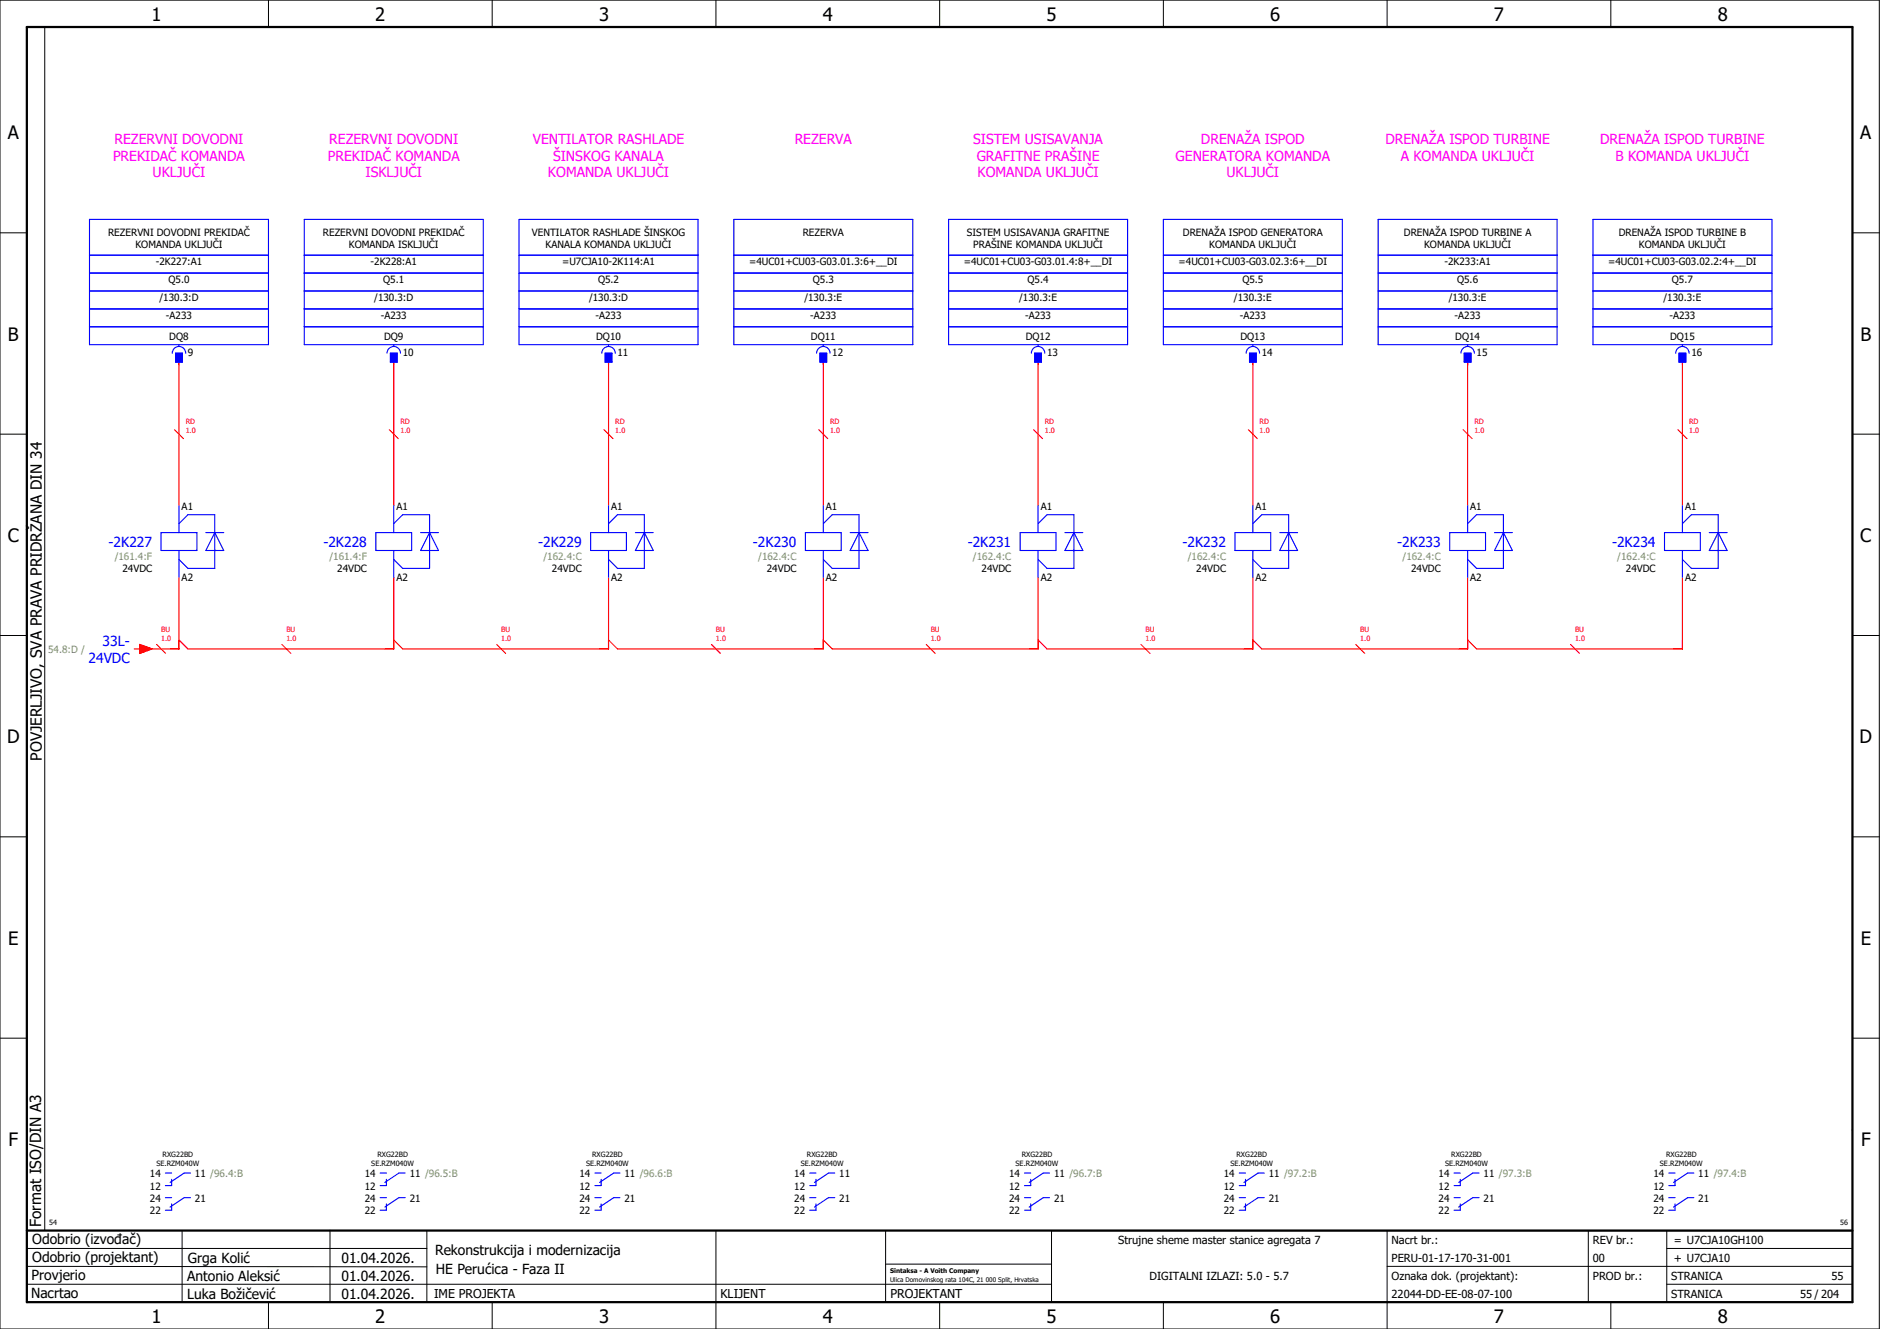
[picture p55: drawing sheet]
<svg xmlns="http://www.w3.org/2000/svg" width="420mm" height="297mm" viewBox="0 0 420 297" stroke-linecap="round" stroke-linejoin="round" font-family="sans-serif">
<defs><g id="words">
<g font-size="4.1">
<text x="33.9" y="4.7">1</text>
<text x="83.9" y="4.7">2</text>
<text x="133.9" y="4.7">3</text>
<text x="183.9" y="4.7">4</text>
<text x="233.9" y="4.7">5</text>
<text x="283.9" y="4.7">6</text>
<text x="333.9" y="4.7">7</text>
<text x="383.9" y="4.7">8</text>
<text x="1.8" y="31.2">A</text>
<text x="415.8" y="31.2">A</text>
<text x="1.8" y="76.2">B</text>
<text x="415.8" y="76.2">B</text>
<text x="1.8" y="121.2">C</text>
<text x="415.8" y="121.2">C</text>
<text x="1.6" y="166.2">D</text>
<text x="415.6" y="166.2">D</text>
<text x="1.8" y="211.2">E</text>
<text x="415.8" y="211.2">E</text>
<text x="1.9" y="256.2">F</text>
<text x="415.9" y="256.2">F</text>
<text x="33.9" y="295.7">1</text>
<text x="83.9" y="295.7">2</text>
<text x="133.9" y="295.7">3</text>
<text x="183.9" y="295.7">4</text>
<text x="233.9" y="295.7">5</text>
<text x="283.9" y="295.7">6</text>
<text x="333.9" y="295.7">7</text>
<text x="383.9" y="295.7">8</text>
</g>
<g font-size="3.4">
<text x="9.4" y="170" transform="rotate(-90 9.4 170)">POVJERLJIVO, SVA PRAVA PRIDRŽANA DIN 34</text>
<text x="9.2" y="274.3" transform="rotate(-90 9.2 274.3)">Format ISO/DIN A3</text>
</g>
<g font-size="3.1" fill="#f0f">
<text x="25.3" y="35.9">PREKIDAČ KOMANDA</text>
<text x="25.6" y="32.1">REZERVNI DOVODNI</text>
<text x="73.3" y="35.9">PREKIDAČ KOMANDA</text>
<text x="73.6" y="32.1">REZERVNI DOVODNI</text>
<text x="119.1" y="32.1">VENTILATOR RASHLADE</text>
<text x="123.6" y="35.9">ŠINSKOG KANALA</text>
<text x="177.6" y="32.1">REZERVA</text>
<text x="217.5" y="32.1">SISTEM USISAVANJA</text>
<text x="218.3" y="35.9">GRAFITNE PRAŠINE</text>
<text x="262.7" y="35.9">GENERATORA KOMANDA</text>
<text x="268.4" y="32.1">DRENAŽA ISPOD</text>
<text x="309.6" y="32.1">DRENAŽA ISPOD TURBINE</text>
<text x="313.1" y="35.9">A KOMANDA UKLJUČI</text>
<text x="357.6" y="32.1">DRENAŽA ISPOD TURBINE</text>
<text x="361.1" y="35.9">B KOMANDA UKLJUČI</text>
<text x="34.1" y="39.6">UKLJUČI</text>
<text x="81.7" y="39.6">ISKLJUČI</text>
<text x="122.5" y="39.6">KOMANDA UKLJUČI</text>
<text x="218.5" y="39.6">KOMANDA UKLJUČI</text>
<text x="274.1" y="39.6">UKLJUČI</text>
</g>
<g font-size="3.1" fill="#00f">
<text x="24.3" y="122.3">-2K227</text>
<text x="72.3" y="122.3">-2K228</text>
<text x="120.3" y="122.3">-2K229</text>
<text x="168.3" y="122.3">-2K230</text>
<text x="216.3" y="122.3">-2K231</text>
<text x="264.3" y="122.3">-2K232</text>
<text x="312.3" y="122.3">-2K233</text>
<text x="360.3" y="122.3">-2K234</text>
<text x="19.8" y="148.1">24VDC</text>
<text x="22.9" y="144.4">33L-</text>
</g>
<g font-size="3.1">
<text x="7.2" y="278.1">Odobrio (izvođač)</text>
<text x="97.2" y="280.5">Rekonstrukcija i modernizacija</text>
<text x="7.1" y="286.1">Provjerio</text>
<text x="7.2" y="282.1">Odobrio (projektant)</text>
<text x="41.8" y="286.2">Antonio Aleksić</text>
<text x="42" y="282.3">Grga Kolić</text>
<text x="76.3" y="282.3">01.04.2026.</text>
<text x="76.3" y="286.3">01.04.2026.</text>
<text x="97.4" y="284.8">HE Perućica - Faza II</text>
<text x="6.9" y="290">Nacrtao</text>
<text x="41.8" y="290.3">Luka Božičević</text>
<text x="76.3" y="290.3">01.04.2026.</text>
</g>
<g font-size="2.7">
<text x="97" y="290.1">IME PROJEKTA</text>
<text x="161" y="290.1">KLIJENT</text>
<text x="199" y="290.1">PROJEKTANT</text>
</g>
<g font-size="2.5">
<text x="249.9" y="278">Strujne sheme master stanice agregata 7</text>
<text x="311" y="278">Nacrt br.:</text>
<text x="356" y="278">REV br.:</text>
<text x="374.1" y="278">= U7CJA10GH100</text>
<text x="256.9" y="286">DIGITALNI IZLAZI: 5.0 - 5.7</text>
<text x="311" y="286">Oznaka dok. (projektant):</text>
<text x="311" y="282">PERU-01-17-170-31-001</text>
<text x="356" y="286">PROD br.:</text>
<text x="356" y="282">00</text>
<text x="373.5" y="286">STRANICA</text>
<text x="374.1" y="282.1">+ U7CJA10</text>
<text x="409.3" y="286">55</text>
<text x="311" y="290">22044-DD-EE-08-07-100</text>
<text x="373.5" y="290">STRANICA</text>
<text x="402.3" y="290">55 / 204</text>
</g>
<g font-size="2.2">
<text x="24.2" y="52.8">REZERVNI DOVODNI PREKIDAČ</text>
<text x="72.2" y="52.8">REZERVNI DOVODNI PREKIDAČ</text>
<text x="118.9" y="52.8">VENTILATOR RASHLADE ŠINSKOG</text>
<text x="179.4" y="52.8">REZERVA</text>
<text x="216.1" y="52.8">SISTEM USISAVANJA GRAFITNE</text>
<text x="264.4" y="52.8">DRENAŽA ISPOD GENERATORA</text>
<text x="313.8" y="52.8">DRENAŽA ISPOD TURBINE A</text>
<text x="361.8" y="52.8">DRENAŽA ISPOD TURBINE B</text>
<text x="30.3" y="55.5">KOMANDA UKLJUČI</text>
<text x="34.8" y="59.3">-2K227:A1</text>
<text x="78" y="55.5">KOMANDA ISKLJUČI</text>
<text x="82.8" y="59.3">-2K228:A1</text>
<text x="121.9" y="55.5">KANALA KOMANDA UKLJUČI</text>
<text x="125.6" y="59.3">=U7CJA10-2K114:A1</text>
<text x="167.4" y="59.3">=4UC01+CU03-G03.01.3:6+__DI</text>
<text x="215.4" y="59.3">=4UC01+CU03-G03.01.4:8+__DI</text>
<text x="217.5" y="55.5">PRAŠINE KOMANDA UKLJUČI</text>
<text x="263.4" y="59.3">=4UC01+CU03-G03.02.3:6+__DI</text>
<text x="270.3" y="55.5">KOMANDA UKLJUČI</text>
<text x="318.3" y="55.5">KOMANDA UKLJUČI</text>
<text x="322.8" y="59.3">-2K233:A1</text>
<text x="359.4" y="59.3">=4UC01+CU03-G03.02.2:4+__DI</text>
<text x="366.3" y="55.5">KOMANDA UKLJUČI</text>
<text x="37.6" y="63.3">Q5.0</text>
<text x="85.6" y="63.3">Q5.1</text>
<text x="133.6" y="63.3">Q5.2</text>
<text x="181.6" y="63.3">Q5.3</text>
<text x="229.6" y="63.3">Q5.4</text>
<text x="277.6" y="63.3">Q5.5</text>
<text x="325.6" y="63.3">Q5.6</text>
<text x="373.6" y="63.3">Q5.7</text>
<text x="35.6" y="67.3">/130.3:D</text>
<text x="37.1" y="71.3">-A233</text>
<text x="83.6" y="67.3">/130.3:D</text>
<text x="85.1" y="71.3">-A233</text>
<text x="131.6" y="67.3">/130.3:D</text>
<text x="133.1" y="71.3">-A233</text>
<text x="179.8" y="67.3">/130.3:E</text>
<text x="181.1" y="71.3">-A233</text>
<text x="227.8" y="67.3">/130.3:E</text>
<text x="229.1" y="71.3">-A233</text>
<text x="275.8" y="67.3">/130.3:E</text>
<text x="277.1" y="71.3">-A233</text>
<text x="323.8" y="67.3">/130.3:E</text>
<text x="325.1" y="71.3">-A233</text>
<text x="371.8" y="67.3">/130.3:E</text>
<text x="373.1" y="71.3">-A233</text>
<text x="37.8" y="76.1">DQ8</text>
<text x="85.8" y="76.1">DQ9</text>
<text x="133.2" y="76.1">DQ10</text>
<text x="181.2" y="76.1">DQ11</text>
<text x="229.2" y="76.1">DQ12</text>
<text x="277.2" y="76.1">DQ13</text>
<text x="325.2" y="76.1">DQ14</text>
<text x="373.2" y="76.1">DQ15</text>
<text x="42" y="79.5">9</text>
<text x="90" y="79.5">10</text>
<text x="138" y="79.5">11</text>
<text x="186" y="79.5">12</text>
<text x="234" y="79.5">13</text>
<text x="282" y="79.5">14</text>
<text x="330" y="79.5">15</text>
<text x="378" y="79.5">16</text>
<text x="40.6" y="114">A1</text>
<text x="88.6" y="114">A1</text>
<text x="136.6" y="114">A1</text>
<text x="184.6" y="114">A1</text>
<text x="232.6" y="114">A1</text>
<text x="280.6" y="114">A1</text>
<text x="328.6" y="114">A1</text>
<text x="376.6" y="114">A1</text>
<text x="27.4" y="127.9">24VDC</text>
<text x="40.6" y="129.9">A2</text>
<text x="75.4" y="127.9">24VDC</text>
<text x="88.6" y="129.9">A2</text>
<text x="123.4" y="127.9">24VDC</text>
<text x="136.6" y="129.9">A2</text>
<text x="171.4" y="127.9">24VDC</text>
<text x="184.6" y="129.9">A2</text>
<text x="219.4" y="127.9">24VDC</text>
<text x="232.6" y="129.9">A2</text>
<text x="267.4" y="127.9">24VDC</text>
<text x="280.6" y="129.9">A2</text>
<text x="315.4" y="127.9">24VDC</text>
<text x="328.6" y="129.9">A2</text>
<text x="363.4" y="127.9">24VDC</text>
<text x="376.6" y="129.9">A2</text>
<text x="33.5" y="263.1">14</text>
<text x="43.6" y="263.1">11 /96.4:B</text>
<text x="81.5" y="263.1">14</text>
<text x="91.6" y="263.1">11 /96.5:B</text>
<text x="129.5" y="263.1">14</text>
<text x="139.6" y="263.1">11 /96.6:B</text>
<text x="177.5" y="263.1">14</text>
<text x="187.6" y="263.1">11</text>
<text x="225.5" y="263.1">14</text>
<text x="235.6" y="263.1">11 /96.7:B</text>
<text x="273.5" y="263.1">14</text>
<text x="283.6" y="263.1">11 /97.2:B</text>
<text x="321.5" y="263.1">14</text>
<text x="331.6" y="263.1">11 /97.3:B</text>
<text x="369.5" y="263.1">14</text>
<text x="379.6" y="263.1">11 /97.4:B</text>
<text x="33.5" y="265.9">12</text>
<text x="33.5" y="268.6">24</text>
<text x="43.6" y="268.6">21</text>
<text x="81.5" y="265.9">12</text>
<text x="81.5" y="268.6">24</text>
<text x="91.6" y="268.6">21</text>
<text x="129.5" y="265.9">12</text>
<text x="129.5" y="268.6">24</text>
<text x="139.6" y="268.6">21</text>
<text x="177.5" y="265.9">12</text>
<text x="177.5" y="268.6">24</text>
<text x="187.6" y="268.6">21</text>
<text x="225.5" y="265.9">12</text>
<text x="225.5" y="268.6">24</text>
<text x="235.6" y="268.6">21</text>
<text x="273.5" y="265.9">12</text>
<text x="273.5" y="268.6">24</text>
<text x="283.6" y="268.6">21</text>
<text x="321.5" y="265.9">12</text>
<text x="321.5" y="268.6">24</text>
<text x="331.6" y="268.6">21</text>
<text x="369.5" y="265.9">12</text>
<text x="369.5" y="268.6">24</text>
<text x="379.6" y="268.6">21</text>
<text x="33.5" y="271.4">22</text>
<text x="81.5" y="271.4">22</text>
<text x="129.5" y="271.4">22</text>
<text x="177.5" y="271.4">22</text>
<text x="225.5" y="271.4">22</text>
<text x="273.5" y="271.4">22</text>
<text x="321.5" y="271.4">22</text>
<text x="369.5" y="271.4">22</text>
</g>
<g font-size="2.2" fill="#7ca552">
<text x="25.6" y="125.2">/161.4:F</text>
<text x="73.6" y="125.2">/161.4:F</text>
<text x="121.5" y="125.2">/162.4:C</text>
<text x="169.5" y="125.2">/162.4:C</text>
<text x="217.5" y="125.2">/162.4:C</text>
<text x="265.5" y="125.2">/162.4:C</text>
<text x="313.5" y="125.2">/162.4:C</text>
<text x="361.5" y="125.2">/162.4:C</text>
<text x="10.8" y="145.9">54.8:D /</text>
</g>
<g font-size="1.6" fill="#f00">
<text x="41.5" y="94.8">RD</text>
<text x="89.5" y="94.8">RD</text>
<text x="137.5" y="94.8">RD</text>
<text x="185.5" y="94.8">RD</text>
<text x="233.5" y="94.8">RD</text>
<text x="281.5" y="94.8">RD</text>
<text x="329.5" y="94.8">RD</text>
<text x="377.5" y="94.8">RD</text>
<text x="41.5" y="96.7">1.0</text>
<text x="89.5" y="96.7">1.0</text>
<text x="137.5" y="96.7">1.0</text>
<text x="185.5" y="96.7">1.0</text>
<text x="233.5" y="96.7">1.0</text>
<text x="281.5" y="96.7">1.0</text>
<text x="329.5" y="96.7">1.0</text>
<text x="377.5" y="96.7">1.0</text>
<text x="36" y="143.2">1.0</text>
<text x="36" y="141.3">BU</text>
<text x="64" y="143.2">1.0</text>
<text x="64" y="141.3">BU</text>
<text x="112" y="143.2">1.0</text>
<text x="112" y="141.3">BU</text>
<text x="160" y="143.2">1.0</text>
<text x="160" y="141.3">BU</text>
<text x="208" y="143.2">1.0</text>
<text x="208" y="141.3">BU</text>
<text x="256" y="143.2">1.0</text>
<text x="256" y="141.3">BU</text>
<text x="304" y="143.2">1.0</text>
<text x="304" y="141.3">BU</text>
<text x="352" y="143.2">1.0</text>
<text x="352" y="141.3">BU</text>
</g>
<g font-size="1.6">
<text x="35" y="260.5">SE.RZM040W</text>
<text x="36.3" y="258.6">RXG22BD</text>
<text x="83" y="260.5">SE.RZM040W</text>
<text x="84.3" y="258.6">RXG22BD</text>
<text x="131" y="260.5">SE.RZM040W</text>
<text x="132.3" y="258.6">RXG22BD</text>
<text x="179" y="260.5">SE.RZM040W</text>
<text x="180.3" y="258.6">RXG22BD</text>
<text x="227" y="260.5">SE.RZM040W</text>
<text x="228.3" y="258.6">RXG22BD</text>
<text x="275" y="260.5">SE.RZM040W</text>
<text x="276.3" y="258.6">RXG22BD</text>
<text x="323" y="260.5">SE.RZM040W</text>
<text x="324.3" y="258.6">RXG22BD</text>
<text x="371" y="260.5">SE.RZM040W</text>
<text x="372.3" y="258.6">RXG22BD</text>
<text x="11" y="273.7">54</text>
<text x="411.2" y="273.7">56</text>
</g>
<g font-size="1.4">
<text x="198.9" y="284.4">Sintaksa - A Voith Company</text>
<text x="198.9" y="286.4">Ulica Domovinskog rata 104C, 21 000 Split, Hrvatska</text>
</g>
</g></defs>
<g fill="none" stroke="#000" stroke-width=".22">
<path d="M0 0h420v297h-420zM10 6v269M60 0v6M110 0v6M160 0v6M210 0v6M260 0v6M310 0v6M360 0v6M0 52h6M414 52h6M0 97h6"/>
<path d="M414 97h6M0 142h6M414 142h6M414 176.3v87.4M0 187h6M414 187h6M0 232h6M414 232h6M6 279h89.4M40.7 275v16M73.7 274.9v16M95.4 275.1v16"/>
<path d="M160 275v22M197.9 275.1v16M310 275v22M355 275v16M372.5 279h41.5M372.5 275v16M414 275h-179v16M6 283l89.4 .1M6 287h229M60 291v6M110 291v6M197.9 282.5h37.1"/>
<path d="M210 291v6M260 291v6M310 283h104M360 291v6M372.5 287h41.5"/>
</g>
<path d="M6 6h408v285h-408zM6 275h408" fill="none" stroke="#000" stroke-width=".5"/>
<g fill="none" stroke="#f00" stroke-width=".25">
<path d="M39 96l2 2M40 81v32M87 96l2 2M88 81v32M135 96l2 2M136 81v32M183 96l2 2M184 81v32M231 96l2 2M232 81v32M279 96l2 2M280 81v32"/>
<path d="M327 96l2 2M328 81v32M375 96l2 2M376 81v32M40 129v16h-8M88 129v16h-46l-2-2M136 129v16h-46l-2-2M184 129v16h-46l-2-2M232 129v16h-46l-2-2M280 129v16h-46l-2-2M328 129v16h-46l-2-2M376 129v16h-46l-2-2"/>
<path d="M30 145h1.3M31.3 144l2.7 1-2.7 1zM35 144l2 2M63 144l2 2M111 144l2 2M159 144l2 2M207 144l2 2M255 144l2 2M303 144l2 2M351 144l2 2"/>
</g>
<g fill="none" stroke="#00f" stroke-width=".25">
<path d="M20 49h40v28h-40zM20 57h40M68 49h40v28h-40zM68 57h40M116 49h40v28h-40zM116 57h40M164 49h40v28h-40zM164 57h40M212 49h40v28h-40zM212 57h40M260 49h40v28h-40zM260 57h40"/>
<path d="M308 49h40v28h-40zM308 57h40M356 49h40v28h-40zM356 57h40M20 61h40M20 69h40M20 73h40M20 65h40M38.5 78.9a1.5 1.5 0 0 1 1.5-1.5 1.5 1.5 0 0 1 1.5 1.5M39.3 78.9h1.5v2h-1.5zM40 77v.3M68 61h40"/>
<path d="M68 69h40M68 73h40M68 65h40M86.5 78.9a1.5 1.5 0 0 1 1.5-1.5 1.5 1.5 0 0 1 1.5 1.5M87.3 78.9h1.5v2h-1.5zM88 77v.3M116 61h40M116 69h40M116 73h40M116 65h40M134.5 78.9a1.5 1.5 0 0 1 1.5-1.5 1.5 1.5 0 0 1 1.5 1.5M135.3 78.9h1.5v2h-1.5z"/>
<path d="M136 77v.3M164 61h40M164 69h40M164 73h40M164 65h40M182.5 78.9a1.5 1.5 0 0 1 1.5-1.5 1.5 1.5 0 0 1 1.5 1.5M183.3 78.9h1.5v2h-1.5zM184 77v.3M212 61h40M212 69h40M212 73h40M212 65h40"/>
<path d="M230.5 78.9a1.5 1.5 0 0 1 1.5-1.5 1.5 1.5 0 0 1 1.5 1.5M231.3 78.9h1.5v2h-1.5zM232 77v.3M260 61h40M260 69h40M260 73h40M260 65h40M278.5 78.9a1.5 1.5 0 0 1 1.5-1.5 1.5 1.5 0 0 1 1.5 1.5M279.3 78.9h1.5v2h-1.5zM280 77v.3M308 61h40M308 69h40"/>
<path d="M308 73h40M308 65h40M326.5 78.9a1.5 1.5 0 0 1 1.5-1.5 1.5 1.5 0 0 1 1.5 1.5M327.3 78.9h1.5v2h-1.5zM328 77v.3M356 61h40M356 69h40M356 73h40M356 65h40M374.5 78.9a1.5 1.5 0 0 1 1.5-1.5 1.5 1.5 0 0 1 1.5 1.5M375.2 78.9h1.5v2h-1.5zM376 77v.3"/>
<path d="M36 119h8v4h-8zM40 113v6M40 117l2-2h6v12h-6l-2-2M46 119h4M48 119h.1M48 119l2 4h-4zM84 119h8v4h-8zM88 113v6M88 117l2-2h6v12h-6l-2-2M94 119h4M96 119h.1M96 119l2 4h-4z"/>
<path d="M132 119h8v4h-8zM136 113v6M136 117l2-2h6v12h-6l-2-2M142 119h4M144 119h.1M144 119l2 4h-4zM180 119h8v4h-8zM184 113v6M184 117l2-2h6v12h-6l-2-2M190 119h4M192 119h.1M192 119l2 4h-4z"/>
<path d="M228 119h8v4h-8zM232 113v6M232 117l2-2h6v12h-6l-2-2M238 119h4M240 119h.1M240 119l2 4h-4zM276 119h8v4h-8zM280 113v6M280 117l2-2h6v12h-6l-2-2M286 119h4M288 119h.1M288 119l2 4h-4z"/>
<path d="M324 119h8v4h-8zM328 113v6M328 117l2-2h6v12h-6l-2-2M334 119h4M336 119h.1M336 119l2 4h-4zM372 119h8v4h-8zM376 113v6M376 117l2-2h6v12h-6l-2-2M382 119h4M384 119h.1M384 119l2 4h-4z"/>
<path d="M40 123v6M88 123v6M136 123v6M184 123v6M232 123v6M280 123v6M328 123v6M376 123v6M37 262.2h1.4M37 267.7h1.4M38.4 263.6v1.4h-1.4M38.4 269.1v1.4h-1.4"/>
<path d="M42.6 262.2h-1.4l-3.2 2.1M42.6 267.7h-1.4l-3.2 2.1M85 262.2h1.4M85 267.7h1.4M86.4 263.6v1.4h-1.4M86.4 269.1v1.4h-1.4M90.6 262.2h-1.4l-3.2 2.1M90.6 267.7h-1.4l-3.2 2.1M133 262.2h1.4M133 267.7h1.4M134.4 263.6v1.4h-1.4M134.4 269.1v1.4h-1.4"/>
<path d="M138.6 262.2h-1.4l-3.2 2.1M138.6 267.7h-1.4l-3.2 2.1M181 262.2h1.4M181 267.7h1.4M182.4 263.6v1.4h-1.4M182.4 269.1v1.4h-1.4M186.6 262.2h-1.4l-3.2 2.1M186.6 267.7h-1.4l-3.2 2.1M229 262.2h1.4M229 267.7h1.4M230.4 263.6v1.4h-1.4M230.4 269.1v1.4h-1.4"/>
<path d="M234.6 262.2h-1.4l-3.2 2.1M234.6 267.7h-1.4l-3.2 2.1M277 262.2h1.4M277 267.7h1.4M278.4 263.6v1.4h-1.4M278.4 269.1v1.4h-1.4M282.6 262.2h-1.4l-3.2 2.1M282.6 267.7h-1.4l-3.2 2.1M325 262.2h1.4M325 267.7h1.4M326.4 263.6v1.4h-1.4M326.4 269.1v1.4h-1.4"/>
<path d="M330.6 262.2h-1.4l-3.2 2.1M330.6 267.7h-1.4l-3.2 2.1M373 262.2h1.4M373 267.7h1.4M374.4 263.6v1.4h-1.4M374.4 269.1v1.4h-1.4M378.6 262.2h-1.4l-3.2 2.1M378.6 267.7h-1.4l-3.2 2.1"/>
</g>
<g fill="#00f" stroke="#00f" stroke-width=".22">
<path d="M39.3 78.9h1.5v2h-1.5z"/>
<path d="M87.3 78.9h1.5v2h-1.5z"/>
<path d="M135.3 78.9h1.5v2h-1.5z"/>
<path d="M183.3 78.9h1.5v2h-1.5z"/>
<path d="M231.3 78.9h1.5v2h-1.5z"/>
<path d="M279.3 78.9h1.5v2h-1.5z"/>
<path d="M327.3 78.9h1.5v2h-1.5z"/>
<path d="M375.2 78.9h1.5v2h-1.5z"/>
</g>
<path d="M31.3 144l2.7 1-2.7 1z" fill="#f00" stroke="#f00" stroke-width=".22"/>
<use href="#words"/>
</svg>
